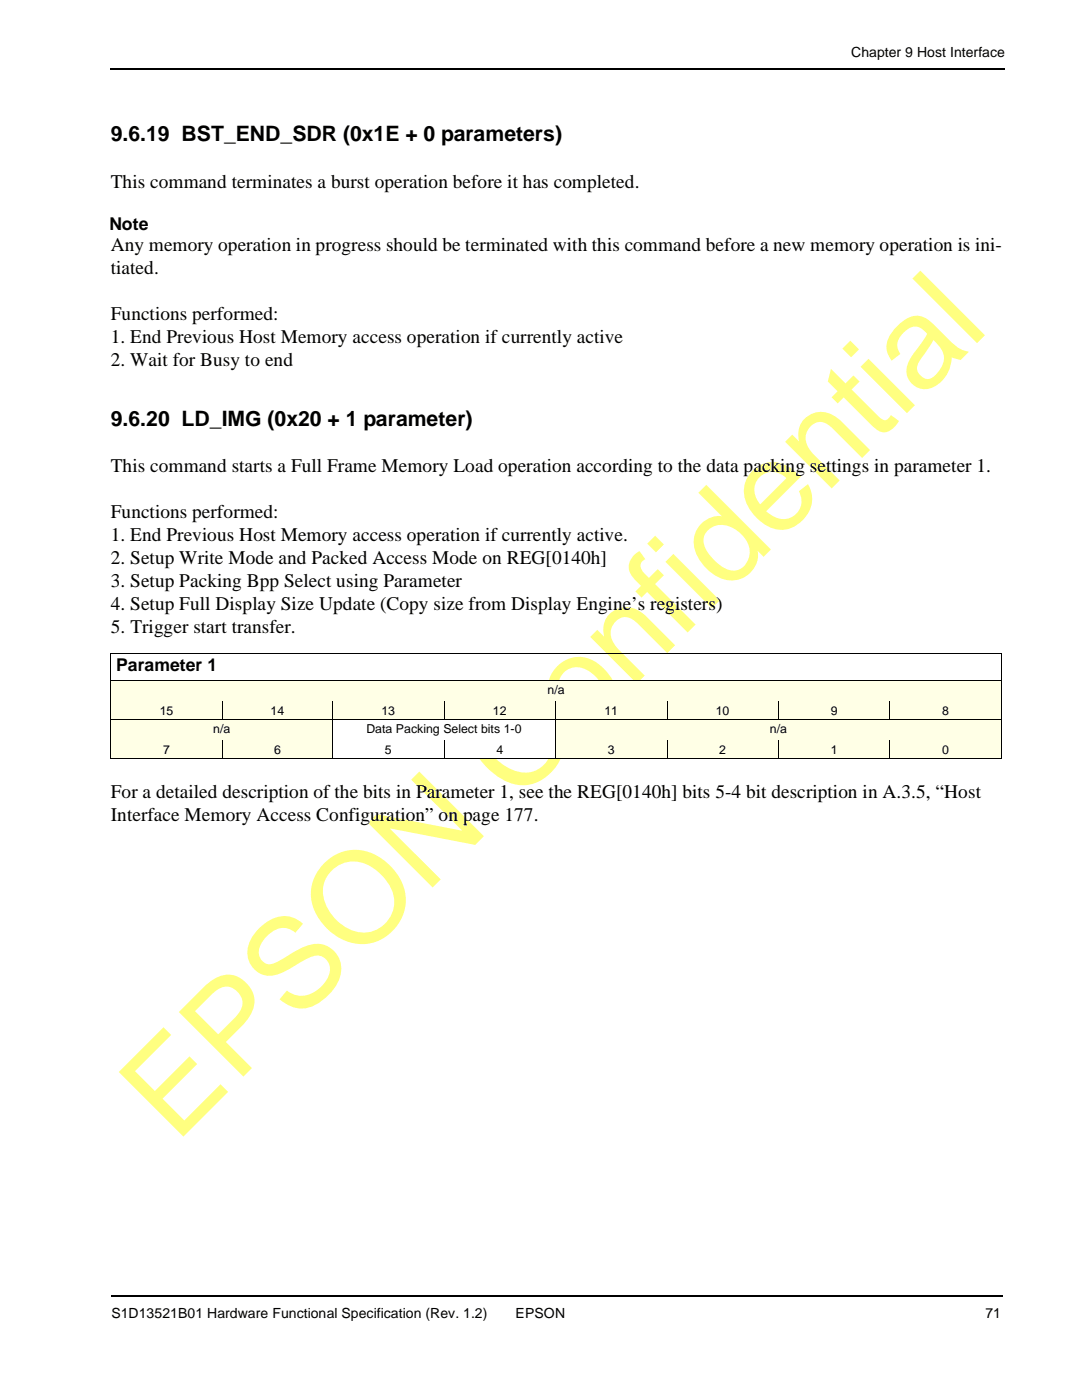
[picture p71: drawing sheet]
<svg xmlns="http://www.w3.org/2000/svg" width="216mm" height="279mm" viewBox="0 0 216 279" stroke-linecap="round" stroke-linejoin="round" font-family="sans-serif">
<defs><g id="words">
<text font-size="25.4" fill="#ffff80" x="35.1" y="228.4" transform="rotate(-45 35.1 228.4)">EPSON Confidential</text>
<g font-size="4.2">
<text x="22.1" y="28.2">9.6.19 BST_END_SDR (0x1E + 0 parameters)</text>
<text x="22.1" y="85">9.6.20 LD_IMG (0x20 + 1 parameter)</text>
</g>
<g font-size="3.9">
<text x="22.1" y="37.5">This command terminates a burst operation before it has completed.</text>
<text x="22.1" y="50.2">Any memory operation in progress should be terminated with this command before a new memory operation is ini-</text>
<text x="22.1" y="54.8">tiated.</text>
<text x="22.1" y="63.9">Functions performed:</text>
<text x="22.1" y="68.5">1. End Previous Host Memory access operation if currently active</text>
<text x="22.1" y="73.1">2. Wait for Busy to end</text>
<text x="22.1" y="94.3">This command starts a Full Frame Memory Load operation according to the data packing settings in parameter 1.</text>
<text x="22.1" y="103.5">Functions performed:</text>
<text x="22.1" y="108">1. End Previous Host Memory access operation if currently active.</text>
<text x="22.1" y="112.6">2. Setup Write Mode and Packed Access Mode on REG[0140h]</text>
<text x="22.1" y="117.2">3. Setup Packing Bpp Select using Parameter</text>
<text x="22.1" y="121.8">4. Setup Full Display Size Update (Copy size from Display Engine’s registers)</text>
<text x="22.1" y="126.4">5. Trigger start transfer.</text>
<text x="22.1" y="159.2">For a detailed description of the bits in Parameter 1, see the REG[0140h] bits 5-4 bit description in A.3.5, “Host</text>
<text x="22.1" y="163.8">Interface Memory Access Configuration” on page 177.</text>
</g>
<g font-size="3.5">
<text x="21.8" y="45.8">Note</text>
<text x="23.2" y="133.9">Parameter 1</text>
</g>
<g font-size="2.8">
<text x="169.8" y="11.4">Chapter 9 Host Interface</text>
<text x="22.2" y="263.1">S1D13521B01 Hardware Functional Specification (Rev. 1.2)</text>
<text x="102.9" y="263.1">EPSON</text>
<text x="196.6" y="263.1">71</text>
</g>
<g font-size="2.5">
<text x="31.9" y="142.7">15</text>
<text x="54" y="142.7">14</text>
<text x="76.1" y="142.7">13</text>
<text x="98.3" y="142.7">12</text>
<text x="109.3" y="138.5">n/a</text>
<text x="120.6" y="142.7">11</text>
<text x="142.8" y="142.7">10</text>
<text x="165.8" y="142.7">9</text>
<text x="188" y="142.7">8</text>
<text x="42.5" y="146.3">n/a</text>
<text x="73.1" y="146.3">Data Packing Select bits 1-0</text>
<text x="153.6" y="146.3">n/a</text>
<text x="32.6" y="150.5">7</text>
<text x="54.7" y="150.5">6</text>
<text x="76.8" y="150.5">5</text>
<text x="99.1" y="150.5">4</text>
<text x="121.3" y="150.5">3</text>
<text x="143.5" y="150.5">2</text>
<text x="165.8" y="150.5">1</text>
<text x="188" y="150.5">0</text>
</g>
</g></defs>
<path d="M22.1 13.8h178.5M22.2 258.7h177.8" fill="none" stroke="#000" stroke-width=".34"/>
<path d="M22.1 42h177.8v5.6h-177.8z" fill="#fff"/>
<g fill="#ffffe6">
<path d="M22.1 135.8h177.7v4.2h-177.7z"/>
<path d="M22.1 140h22.3v3.6h-22.3z"/>
<path d="M44.4 140h22v3.6h-22z"/>
<path d="M66.4 140h22.2v3.6h-22.2z"/>
<path d="M88.6 140h22.3v3.6h-22.3z"/>
<path d="M110.9 140h22.2v3.6h-22.2z"/>
<path d="M133.1 140h22.2v3.6h-22.2z"/>
<path d="M155.3 140h22.3v3.6h-22.3z"/>
<path d="M177.6 140h22.2v3.6h-22.2z"/>
<path d="M22.1 143.6h44.3v4.2h-44.3z"/>
</g>
<path d="M66.4 143.6h44.5v4.2h-44.5z" fill="#fff"/>
<g fill="#ffffe6">
<path d="M110.9 143.6h88.9v4.2h-88.9z"/>
<path d="M22.1 147.8h22.3v3.5h-22.3z"/>
<path d="M44.4 147.8h22v3.5h-22z"/>
</g>
<g fill="#fff">
<path d="M66.4 147.8h22.2v3.5h-22.2z"/>
<path d="M88.6 147.8h22.3v3.5h-22.3z"/>
</g>
<g fill="#ffffe6">
<path d="M110.9 147.8h22.2v3.5h-22.2z"/>
<path d="M133.1 147.8h22.2v3.5h-22.2z"/>
<path d="M155.3 147.8h22.3v3.5h-22.3z"/>
<path d="M177.6 147.8h22.2v3.5h-22.2z"/>
</g>
<g fill="none" stroke="#000" stroke-width=".2">
<path d="M22 130.5h177.9M22 135.8h177.9M22.1 130.6v5.1M22.1 135.9v15.3M44.4 140v3.6M66.4 140v11.4M88.6 140v3.6M110.9 140v11.4M133.1 140v3.6M155.3 140v3.6M177.6 140v3.6M199.8 130.6v5.1"/>
<path d="M199.8 135.9v15.3M22 143.6h177.9M22 151.3h177.9M44.4 147.8v3.6M88.6 147.8v3.6M133.1 147.8v3.6M155.3 147.8v3.6M177.6 147.8v3.6"/>
</g>
<use href="#words"/>
</svg>
